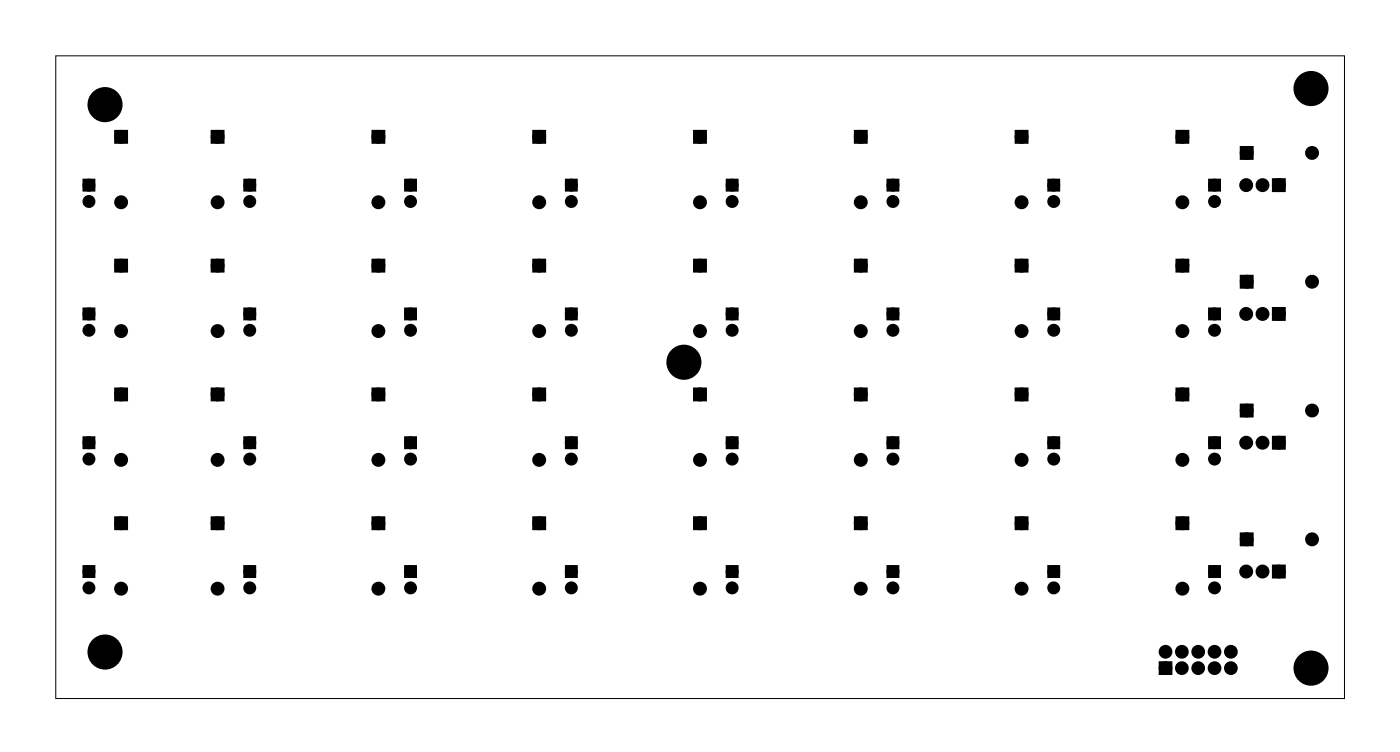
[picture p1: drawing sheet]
<svg xmlns="http://www.w3.org/2000/svg" width="218mm" height="117mm" viewBox="0 0 218 117" stroke-linecap="round" stroke-linejoin="round" font-family="sans-serif">
<path d="M8.7 8.7h200.3v99.8h-200.3z" fill="none" stroke="#000" stroke-width=".16"/>
<g fill="#000">
<path d="M13.2 28.1h1.2v1.3h-1.2zM18.1 20.5h1.4v1.4h-1.4zM33.1 20.5h1.4v1.4h-1.4zM38.2 28.1h1.2v1.3h-1.2zM58.1 20.5h1.4v1.4h-1.4zM63.2 28.1h1.2v1.3h-1.2zM83.1 20.5h1.4v1.4h-1.4zM88.2 28.1h1.2v1.3h-1.2zM108.1 20.5h1.4v1.4h-1.4zM113.2 28.1h1.2v1.3h-1.2zM133.1 20.5h1.4v1.4h-1.4zM138.2 28.1h1.2v1.3h-1.2z"/>
<path d="M158.1 20.5h1.4v1.4h-1.4zM163.2 28.1h1.2v1.3h-1.2zM183.1 20.5h1.4v1.4h-1.4zM188.2 28.1h1.2v1.3h-1.2zM193.1 23h1.4v1.4h-1.4zM198.1 28h1.4v1.4h-1.4zM13.2 48.1h1.2v1.3h-1.2zM18.1 40.5h1.4v1.4h-1.4zM33.1 40.5h1.4v1.4h-1.4zM38.2 48.1h1.2v1.3h-1.2zM58.1 40.5h1.4v1.4h-1.4zM63.2 48.1h1.2v1.3h-1.2z"/>
<path d="M83.1 40.5h1.4v1.4h-1.4zM88.2 48.1h1.2v1.3h-1.2zM108.1 40.5h1.4v1.4h-1.4zM113.2 48.1h1.2v1.3h-1.2zM133.1 40.5h1.4v1.4h-1.4zM138.2 48.1h1.2v1.3h-1.2zM158.1 40.5h1.4v1.4h-1.4zM163.2 48.1h1.2v1.3h-1.2zM183.1 40.5h1.4v1.4h-1.4zM188.2 48.1h1.2v1.3h-1.2zM193.1 43h1.4v1.4h-1.4zM198.1 48h1.4v1.4h-1.4z"/>
<path d="M13.2 68.1h1.2v1.3h-1.2zM18.1 60.5h1.4v1.4h-1.4zM33.1 60.5h1.4v1.4h-1.4zM38.2 68.1h1.2v1.3h-1.2zM58.1 60.5h1.4v1.4h-1.4zM63.2 68.1h1.2v1.3h-1.2zM83.1 60.5h1.4v1.4h-1.4zM88.2 68.1h1.2v1.3h-1.2zM108.1 60.5h1.4v1.4h-1.4zM113.2 68.1h1.2v1.3h-1.2zM133.1 60.5h1.4v1.4h-1.4zM138.2 68.1h1.2v1.3h-1.2z"/>
<path d="M158.1 60.5h1.4v1.4h-1.4zM163.2 68.1h1.2v1.3h-1.2zM183.1 60.5h1.4v1.4h-1.4zM188.2 68.1h1.2v1.3h-1.2zM193.1 63h1.4v1.4h-1.4zM198.1 68h1.4v1.4h-1.4zM13.2 88.1h1.2v1.3h-1.2zM18.1 80.5h1.4v1.4h-1.4zM33.1 80.5h1.4v1.4h-1.4zM38.2 88.1h1.2v1.3h-1.2zM58.1 80.5h1.4v1.4h-1.4zM63.2 88.1h1.2v1.3h-1.2z"/>
<path d="M83.1 80.5h1.4v1.4h-1.4zM88.2 88.1h1.2v1.3h-1.2zM108.1 80.5h1.4v1.4h-1.4zM113.2 88.1h1.2v1.3h-1.2zM133.1 80.5h1.4v1.4h-1.4zM138.2 88.1h1.2v1.3h-1.2zM158.1 80.5h1.4v1.4h-1.4zM163.2 88.1h1.2v1.3h-1.2zM183.1 80.5h1.4v1.4h-1.4zM188.2 88.1h1.2v1.3h-1.2zM193.1 83h1.4v1.4h-1.4zM198.1 88h1.4v1.4h-1.4z"/>
<path d="M180.5 103h1.4v1.5h-1.4z"/>
</g>
<g fill="none" stroke="#000" stroke-width=".79" stroke-linecap="butt">
<path d="M13.2 28.1h1.2v1.3h-1.2zM38.2 28.1h1.2v1.3h-1.2zM63.2 28.1h1.2v1.3h-1.2zM88.2 28.1h1.2v1.3h-1.2zM113.2 28.1h1.2v1.3h-1.2zM138.2 28.1h1.2v1.3h-1.2zM163.2 28.1h1.2v1.3h-1.2zM188.2 28.1h1.2v1.3h-1.2zM13.2 48.1h1.2v1.3h-1.2zM38.2 48.1h1.2v1.3h-1.2zM63.2 48.1h1.2v1.3h-1.2zM88.2 48.1h1.2v1.3h-1.2z"/>
<path d="M113.2 48.1h1.2v1.3h-1.2zM138.2 48.1h1.2v1.3h-1.2zM163.2 48.1h1.2v1.3h-1.2zM188.2 48.1h1.2v1.3h-1.2zM13.2 68.1h1.2v1.3h-1.2zM38.2 68.1h1.2v1.3h-1.2zM63.2 68.1h1.2v1.3h-1.2zM88.2 68.1h1.2v1.3h-1.2zM113.2 68.1h1.2v1.3h-1.2zM138.2 68.1h1.2v1.3h-1.2zM163.2 68.1h1.2v1.3h-1.2zM188.2 68.1h1.2v1.3h-1.2z"/>
<path d="M13.2 88.1h1.2v1.3h-1.2zM38.2 88.1h1.2v1.3h-1.2zM63.2 88.1h1.2v1.3h-1.2zM88.2 88.1h1.2v1.3h-1.2zM113.2 88.1h1.2v1.3h-1.2zM138.2 88.1h1.2v1.3h-1.2zM163.2 88.1h1.2v1.3h-1.2zM188.2 88.1h1.2v1.3h-1.2z"/>
<circle cx="13.8" cy="31.3" r=".61"/>
<circle cx="13.8" cy="28.7" r=".61"/>
<circle cx="38.8" cy="31.3" r=".61"/>
<circle cx="38.8" cy="28.7" r=".61"/>
<circle cx="63.8" cy="31.3" r=".61"/>
<circle cx="63.8" cy="28.7" r=".61"/>
<circle cx="88.8" cy="31.3" r=".61"/>
<circle cx="88.8" cy="28.7" r=".61"/>
<circle cx="113.8" cy="31.3" r=".61"/>
<circle cx="113.8" cy="28.7" r=".61"/>
<circle cx="138.8" cy="31.3" r=".61"/>
<circle cx="138.8" cy="28.7" r=".61"/>
<circle cx="163.8" cy="31.3" r=".61"/>
<circle cx="163.8" cy="28.7" r=".61"/>
<circle cx="188.8" cy="31.3" r=".61"/>
<circle cx="188.8" cy="28.7" r=".61"/>
<circle cx="13.8" cy="51.3" r=".61"/>
<circle cx="13.8" cy="48.7" r=".61"/>
<circle cx="38.8" cy="51.3" r=".61"/>
<circle cx="38.8" cy="48.7" r=".61"/>
<circle cx="63.8" cy="51.3" r=".61"/>
<circle cx="63.8" cy="48.7" r=".61"/>
<circle cx="88.8" cy="51.3" r=".61"/>
<circle cx="88.8" cy="48.7" r=".61"/>
<circle cx="113.8" cy="51.3" r=".61"/>
<circle cx="113.8" cy="48.7" r=".61"/>
<circle cx="138.8" cy="51.3" r=".61"/>
<circle cx="138.8" cy="48.7" r=".61"/>
<circle cx="163.8" cy="51.3" r=".61"/>
<circle cx="163.8" cy="48.7" r=".61"/>
<circle cx="188.8" cy="51.3" r=".61"/>
<circle cx="188.8" cy="48.7" r=".61"/>
<circle cx="13.8" cy="71.3" r=".61"/>
<circle cx="13.8" cy="68.7" r=".61"/>
<circle cx="38.8" cy="71.3" r=".61"/>
<circle cx="38.8" cy="68.7" r=".61"/>
<circle cx="63.8" cy="71.3" r=".61"/>
<circle cx="63.8" cy="68.7" r=".61"/>
<circle cx="88.8" cy="71.3" r=".61"/>
<circle cx="88.8" cy="68.7" r=".61"/>
<circle cx="113.8" cy="71.3" r=".61"/>
<circle cx="113.8" cy="68.7" r=".61"/>
<circle cx="138.8" cy="71.3" r=".61"/>
<circle cx="138.8" cy="68.7" r=".61"/>
<circle cx="163.8" cy="71.3" r=".61"/>
<circle cx="163.8" cy="68.7" r=".61"/>
<circle cx="188.8" cy="71.3" r=".61"/>
<circle cx="188.8" cy="68.7" r=".61"/>
<circle cx="13.8" cy="91.3" r=".61"/>
<circle cx="13.8" cy="88.7" r=".61"/>
<circle cx="38.8" cy="91.3" r=".61"/>
<circle cx="38.8" cy="88.7" r=".61"/>
<circle cx="63.8" cy="91.3" r=".61"/>
<circle cx="63.8" cy="88.7" r=".61"/>
<circle cx="88.8" cy="91.3" r=".61"/>
<circle cx="88.8" cy="88.7" r=".61"/>
<circle cx="113.8" cy="91.3" r=".61"/>
<circle cx="113.8" cy="88.7" r=".61"/>
<circle cx="138.8" cy="91.3" r=".61"/>
<circle cx="138.8" cy="88.7" r=".61"/>
<circle cx="163.8" cy="91.3" r=".61"/>
<circle cx="163.8" cy="88.7" r=".61"/>
<circle cx="188.8" cy="91.3" r=".61"/>
<circle cx="188.8" cy="88.7" r=".61"/>
</g>
<g fill="#000">
<circle cx="16.3" cy="16.2" r="2.1"/>
<circle cx="203.8" cy="13.7" r="2.1"/>
<circle cx="13.8" cy="28.7" r=".61"/>
<circle cx="13.8" cy="31.3" r=".61"/>
<circle cx="18.8" cy="21.2" r=".7"/>
<circle cx="18.8" cy="31.4" r=".7"/>
<circle cx="33.8" cy="21.2" r=".7"/>
<circle cx="33.8" cy="31.4" r=".7"/>
<circle cx="38.8" cy="28.7" r=".61"/>
<circle cx="38.8" cy="31.3" r=".61"/>
<circle cx="58.8" cy="21.2" r=".7"/>
<circle cx="58.8" cy="31.4" r=".7"/>
<circle cx="63.8" cy="28.7" r=".61"/>
<circle cx="63.8" cy="31.3" r=".61"/>
<circle cx="83.8" cy="21.2" r=".7"/>
<circle cx="83.8" cy="31.4" r=".7"/>
<circle cx="88.8" cy="28.7" r=".61"/>
<circle cx="88.8" cy="31.3" r=".61"/>
<circle cx="108.8" cy="21.2" r=".7"/>
<circle cx="108.8" cy="31.4" r=".7"/>
<circle cx="113.8" cy="28.7" r=".61"/>
<circle cx="113.8" cy="31.3" r=".61"/>
<circle cx="133.8" cy="21.2" r=".7"/>
<circle cx="133.8" cy="31.4" r=".7"/>
<circle cx="138.8" cy="28.7" r=".61"/>
<circle cx="138.8" cy="31.3" r=".61"/>
<circle cx="158.8" cy="21.2" r=".7"/>
<circle cx="158.8" cy="31.4" r=".7"/>
<circle cx="163.8" cy="28.7" r=".61"/>
<circle cx="163.8" cy="31.3" r=".61"/>
<circle cx="183.8" cy="21.2" r=".7"/>
<circle cx="183.8" cy="31.4" r=".7"/>
<circle cx="188.8" cy="28.7" r=".61"/>
<circle cx="188.8" cy="31.3" r=".61"/>
<circle cx="193.7" cy="28.7" r=".7"/>
<circle cx="193.8" cy="23.7" r=".7"/>
<circle cx="196.3" cy="28.7" r=".7"/>
<circle cx="198.8" cy="28.7" r=".7"/>
<circle cx="204" cy="23.7" r=".7"/>
<circle cx="13.8" cy="51.3" r=".61"/>
<circle cx="13.8" cy="48.7" r=".61"/>
<circle cx="18.8" cy="51.4" r=".7"/>
<circle cx="18.8" cy="41.2" r=".7"/>
<circle cx="33.8" cy="51.4" r=".7"/>
<circle cx="33.8" cy="41.2" r=".7"/>
<circle cx="38.8" cy="51.3" r=".61"/>
<circle cx="38.8" cy="48.7" r=".61"/>
<circle cx="58.8" cy="51.4" r=".7"/>
<circle cx="58.8" cy="41.2" r=".7"/>
<circle cx="63.8" cy="51.3" r=".61"/>
<circle cx="63.8" cy="48.7" r=".61"/>
<circle cx="83.8" cy="51.4" r=".7"/>
<circle cx="83.8" cy="41.2" r=".7"/>
<circle cx="88.8" cy="51.3" r=".61"/>
<circle cx="88.8" cy="48.7" r=".61"/>
<circle cx="106.3" cy="56.2" r="2.1"/>
<circle cx="108.8" cy="51.4" r=".7"/>
<circle cx="108.8" cy="41.2" r=".7"/>
<circle cx="113.8" cy="51.3" r=".61"/>
<circle cx="113.8" cy="48.7" r=".61"/>
<circle cx="133.8" cy="51.4" r=".7"/>
<circle cx="133.8" cy="41.2" r=".7"/>
<circle cx="138.8" cy="51.3" r=".61"/>
<circle cx="138.8" cy="48.7" r=".61"/>
<circle cx="158.8" cy="51.4" r=".7"/>
<circle cx="158.8" cy="41.2" r=".7"/>
<circle cx="163.8" cy="51.3" r=".61"/>
<circle cx="163.8" cy="48.7" r=".61"/>
<circle cx="183.8" cy="51.4" r=".7"/>
<circle cx="183.8" cy="41.2" r=".7"/>
<circle cx="188.8" cy="51.3" r=".61"/>
<circle cx="188.8" cy="48.7" r=".61"/>
<circle cx="193.7" cy="48.7" r=".7"/>
<circle cx="193.8" cy="43.7" r=".7"/>
<circle cx="196.3" cy="48.7" r=".7"/>
<circle cx="198.8" cy="48.7" r=".7"/>
<circle cx="204" cy="43.7" r=".7"/>
<circle cx="13.8" cy="71.3" r=".61"/>
<circle cx="13.8" cy="68.7" r=".61"/>
<circle cx="18.8" cy="71.4" r=".7"/>
<circle cx="18.8" cy="61.2" r=".7"/>
<circle cx="33.8" cy="61.2" r=".7"/>
<circle cx="33.8" cy="71.4" r=".7"/>
<circle cx="38.8" cy="71.3" r=".61"/>
<circle cx="38.8" cy="68.7" r=".61"/>
<circle cx="58.8" cy="71.4" r=".7"/>
<circle cx="58.8" cy="61.2" r=".7"/>
<circle cx="63.8" cy="68.7" r=".61"/>
<circle cx="63.8" cy="71.3" r=".61"/>
<circle cx="83.8" cy="61.2" r=".7"/>
<circle cx="83.8" cy="71.4" r=".7"/>
<circle cx="88.8" cy="71.3" r=".61"/>
<circle cx="88.8" cy="68.7" r=".61"/>
<circle cx="108.8" cy="71.4" r=".7"/>
<circle cx="108.8" cy="61.2" r=".7"/>
<circle cx="113.8" cy="71.3" r=".61"/>
<circle cx="113.8" cy="68.7" r=".61"/>
<circle cx="133.8" cy="61.2" r=".7"/>
<circle cx="133.8" cy="71.4" r=".7"/>
<circle cx="138.8" cy="68.7" r=".61"/>
<circle cx="138.8" cy="71.3" r=".61"/>
<circle cx="158.8" cy="71.4" r=".7"/>
<circle cx="158.8" cy="61.2" r=".7"/>
<circle cx="163.8" cy="68.7" r=".61"/>
<circle cx="163.8" cy="71.3" r=".61"/>
<circle cx="183.8" cy="71.4" r=".7"/>
<circle cx="183.8" cy="61.2" r=".7"/>
<circle cx="188.8" cy="68.7" r=".61"/>
<circle cx="188.8" cy="71.3" r=".61"/>
<circle cx="193.7" cy="68.7" r=".7"/>
<circle cx="193.8" cy="63.7" r=".7"/>
<circle cx="196.3" cy="68.7" r=".7"/>
<circle cx="198.8" cy="68.7" r=".7"/>
<circle cx="204" cy="63.7" r=".7"/>
<circle cx="13.8" cy="88.7" r=".61"/>
<circle cx="13.8" cy="91.3" r=".61"/>
<circle cx="18.8" cy="81.2" r=".7"/>
<circle cx="18.8" cy="91.4" r=".7"/>
<circle cx="33.8" cy="81.2" r=".7"/>
<circle cx="33.8" cy="91.4" r=".7"/>
<circle cx="38.8" cy="88.7" r=".61"/>
<circle cx="38.8" cy="91.3" r=".61"/>
<circle cx="58.8" cy="91.4" r=".7"/>
<circle cx="58.8" cy="81.2" r=".7"/>
<circle cx="63.8" cy="91.3" r=".61"/>
<circle cx="63.8" cy="88.7" r=".61"/>
<circle cx="83.8" cy="91.4" r=".7"/>
<circle cx="83.8" cy="81.2" r=".7"/>
<circle cx="88.8" cy="91.3" r=".61"/>
<circle cx="88.8" cy="88.7" r=".61"/>
<circle cx="108.8" cy="81.2" r=".7"/>
<circle cx="108.8" cy="91.4" r=".7"/>
<circle cx="113.8" cy="88.7" r=".61"/>
<circle cx="113.8" cy="91.3" r=".61"/>
<circle cx="133.8" cy="91.4" r=".7"/>
<circle cx="133.8" cy="81.2" r=".7"/>
<circle cx="138.8" cy="91.3" r=".61"/>
<circle cx="138.8" cy="88.7" r=".61"/>
<circle cx="158.8" cy="91.4" r=".7"/>
<circle cx="158.8" cy="81.2" r=".7"/>
<circle cx="163.8" cy="91.3" r=".61"/>
<circle cx="163.8" cy="88.7" r=".61"/>
<circle cx="183.8" cy="81.2" r=".7"/>
<circle cx="183.8" cy="91.4" r=".7"/>
<circle cx="188.8" cy="88.7" r=".61"/>
<circle cx="188.8" cy="91.3" r=".61"/>
<circle cx="193.7" cy="88.7" r=".7"/>
<circle cx="193.8" cy="83.7" r=".7"/>
<circle cx="196.3" cy="88.7" r=".7"/>
<circle cx="198.8" cy="88.7" r=".7"/>
<circle cx="204" cy="83.7" r=".7"/>
<circle cx="16.3" cy="101.2" r="2.1"/>
<circle cx="181.2" cy="103.7" r=".72"/>
<circle cx="181.2" cy="101.2" r=".72"/>
<circle cx="183.7" cy="103.7" r=".72"/>
<circle cx="183.7" cy="101.2" r=".72"/>
<circle cx="186.3" cy="101.2" r=".72"/>
<circle cx="186.3" cy="103.7" r=".72"/>
<circle cx="188.8" cy="101.2" r=".72"/>
<circle cx="188.8" cy="103.7" r=".72"/>
<circle cx="191.4" cy="101.2" r=".72"/>
<circle cx="191.4" cy="103.7" r=".72"/>
<circle cx="203.8" cy="103.7" r="2.1"/>
</g>
<g fill="none" stroke="#000" stroke-width=".76" stroke-linecap="butt">
<path d="M18.1 20.5h1.4v1.4h-1.4zM33.1 20.5h1.4v1.4h-1.4zM58.1 20.5h1.4v1.4h-1.4zM83.1 20.5h1.4v1.4h-1.4zM108.1 20.5h1.4v1.4h-1.4zM133.1 20.5h1.4v1.4h-1.4zM158.1 20.5h1.4v1.4h-1.4zM183.1 20.5h1.4v1.4h-1.4zM193.1 23h1.4v1.4h-1.4zM198.1 28h1.4v1.4h-1.4zM18.1 40.5h1.4v1.4h-1.4zM33.1 40.5h1.4v1.4h-1.4z"/>
<path d="M58.1 40.5h1.4v1.4h-1.4zM83.1 40.5h1.4v1.4h-1.4zM108.1 40.5h1.4v1.4h-1.4zM133.1 40.5h1.4v1.4h-1.4zM158.1 40.5h1.4v1.4h-1.4zM183.1 40.5h1.4v1.4h-1.4zM193.1 43h1.4v1.4h-1.4zM198.1 48h1.4v1.4h-1.4zM18.1 60.5h1.4v1.4h-1.4zM33.1 60.5h1.4v1.4h-1.4zM58.1 60.5h1.4v1.4h-1.4zM83.1 60.5h1.4v1.4h-1.4z"/>
<path d="M108.1 60.5h1.4v1.4h-1.4zM133.1 60.5h1.4v1.4h-1.4zM158.1 60.5h1.4v1.4h-1.4zM183.1 60.5h1.4v1.4h-1.4zM193.1 63h1.4v1.4h-1.4zM198.1 68h1.4v1.4h-1.4zM18.1 80.5h1.4v1.4h-1.4zM33.1 80.5h1.4v1.4h-1.4zM58.1 80.5h1.4v1.4h-1.4zM83.1 80.5h1.4v1.4h-1.4zM108.1 80.5h1.4v1.4h-1.4zM133.1 80.5h1.4v1.4h-1.4z"/>
<path d="M158.1 80.5h1.4v1.4h-1.4zM183.1 80.5h1.4v1.4h-1.4zM193.1 83h1.4v1.4h-1.4zM198.1 88h1.4v1.4h-1.4z"/>
<circle cx="18.8" cy="21.2" r=".7"/>
<circle cx="18.8" cy="31.4" r=".7"/>
<circle cx="33.8" cy="21.2" r=".7"/>
<circle cx="33.8" cy="31.4" r=".7"/>
<circle cx="58.8" cy="21.2" r=".7"/>
<circle cx="58.8" cy="31.4" r=".7"/>
<circle cx="83.8" cy="21.2" r=".7"/>
<circle cx="83.8" cy="31.4" r=".7"/>
<circle cx="108.8" cy="21.2" r=".7"/>
<circle cx="108.8" cy="31.4" r=".7"/>
<circle cx="133.8" cy="21.2" r=".7"/>
<circle cx="133.8" cy="31.4" r=".7"/>
<circle cx="158.8" cy="21.2" r=".7"/>
<circle cx="158.8" cy="31.4" r=".7"/>
<circle cx="183.8" cy="21.2" r=".7"/>
<circle cx="183.8" cy="31.4" r=".7"/>
<circle cx="193.7" cy="28.7" r=".7"/>
<circle cx="193.8" cy="23.7" r=".7"/>
<circle cx="196.3" cy="28.7" r=".7"/>
<circle cx="198.8" cy="28.7" r=".7"/>
<circle cx="204" cy="23.7" r=".7"/>
<circle cx="18.8" cy="41.2" r=".7"/>
<circle cx="18.8" cy="51.4" r=".7"/>
<circle cx="33.8" cy="41.2" r=".7"/>
<circle cx="33.8" cy="51.4" r=".7"/>
<circle cx="58.8" cy="41.2" r=".7"/>
<circle cx="58.8" cy="51.4" r=".7"/>
<circle cx="83.8" cy="41.2" r=".7"/>
<circle cx="83.8" cy="51.4" r=".7"/>
<circle cx="108.8" cy="41.2" r=".7"/>
<circle cx="108.8" cy="51.4" r=".7"/>
<circle cx="133.8" cy="41.2" r=".7"/>
<circle cx="133.8" cy="51.4" r=".7"/>
<circle cx="158.8" cy="41.2" r=".7"/>
<circle cx="158.8" cy="51.4" r=".7"/>
<circle cx="183.8" cy="41.2" r=".7"/>
<circle cx="183.8" cy="51.4" r=".7"/>
<circle cx="193.7" cy="48.7" r=".7"/>
<circle cx="193.8" cy="43.7" r=".7"/>
<circle cx="196.3" cy="48.7" r=".7"/>
<circle cx="198.8" cy="48.7" r=".7"/>
<circle cx="204" cy="43.7" r=".7"/>
<circle cx="18.8" cy="61.2" r=".7"/>
<circle cx="18.8" cy="71.4" r=".7"/>
<circle cx="33.8" cy="61.2" r=".7"/>
<circle cx="33.8" cy="71.4" r=".7"/>
<circle cx="58.8" cy="61.2" r=".7"/>
<circle cx="58.8" cy="71.4" r=".7"/>
<circle cx="83.8" cy="61.2" r=".7"/>
<circle cx="83.8" cy="71.4" r=".7"/>
<circle cx="108.8" cy="61.2" r=".7"/>
<circle cx="108.8" cy="71.4" r=".7"/>
<circle cx="133.8" cy="61.2" r=".7"/>
<circle cx="133.8" cy="71.4" r=".7"/>
<circle cx="158.8" cy="61.2" r=".7"/>
<circle cx="158.8" cy="71.4" r=".7"/>
<circle cx="183.8" cy="61.2" r=".7"/>
<circle cx="183.8" cy="71.4" r=".7"/>
<circle cx="193.7" cy="68.7" r=".7"/>
<circle cx="193.8" cy="63.7" r=".7"/>
<circle cx="196.3" cy="68.7" r=".7"/>
<circle cx="198.8" cy="68.7" r=".7"/>
<circle cx="204" cy="63.7" r=".7"/>
<circle cx="18.8" cy="81.2" r=".7"/>
<circle cx="18.8" cy="91.4" r=".7"/>
<circle cx="33.8" cy="81.2" r=".7"/>
<circle cx="33.8" cy="91.4" r=".7"/>
<circle cx="58.8" cy="81.2" r=".7"/>
<circle cx="58.8" cy="91.4" r=".7"/>
<circle cx="83.8" cy="81.2" r=".7"/>
<circle cx="83.8" cy="91.4" r=".7"/>
<circle cx="108.8" cy="81.2" r=".7"/>
<circle cx="108.8" cy="91.4" r=".7"/>
<circle cx="133.8" cy="81.2" r=".7"/>
<circle cx="133.8" cy="91.4" r=".7"/>
<circle cx="158.8" cy="81.2" r=".7"/>
<circle cx="158.8" cy="91.4" r=".7"/>
<circle cx="183.8" cy="81.2" r=".7"/>
<circle cx="183.8" cy="91.4" r=".7"/>
<circle cx="193.7" cy="88.7" r=".7"/>
<circle cx="193.8" cy="83.7" r=".7"/>
<circle cx="196.3" cy="88.7" r=".7"/>
<circle cx="198.8" cy="88.7" r=".7"/>
<circle cx="204" cy="83.7" r=".7"/>
</g>
<g fill="none" stroke="#000" stroke-width=".69" stroke-linecap="butt">
<path d="M180.5 103h1.4v1.5h-1.4z"/>
<circle cx="181.2" cy="103.7" r=".72"/>
<circle cx="181.2" cy="101.2" r=".72"/>
<circle cx="183.7" cy="103.7" r=".72"/>
<circle cx="183.7" cy="101.2" r=".72"/>
<circle cx="186.3" cy="103.7" r=".72"/>
<circle cx="186.3" cy="101.2" r=".72"/>
<circle cx="188.8" cy="103.7" r=".72"/>
<circle cx="188.8" cy="101.2" r=".72"/>
<circle cx="191.4" cy="103.7" r=".72"/>
<circle cx="191.4" cy="101.2" r=".72"/>
</g>
<g fill="none" stroke="#000" stroke-width="1.3" stroke-linecap="butt">
<circle cx="16.3" cy="16.2" r="2.1"/>
<circle cx="203.8" cy="13.7" r="2.1"/>
<circle cx="106.3" cy="56.2" r="2.1"/>
<circle cx="16.3" cy="101.2" r="2.1"/>
<circle cx="203.8" cy="103.7" r="2.1"/>
</g>
</svg>
